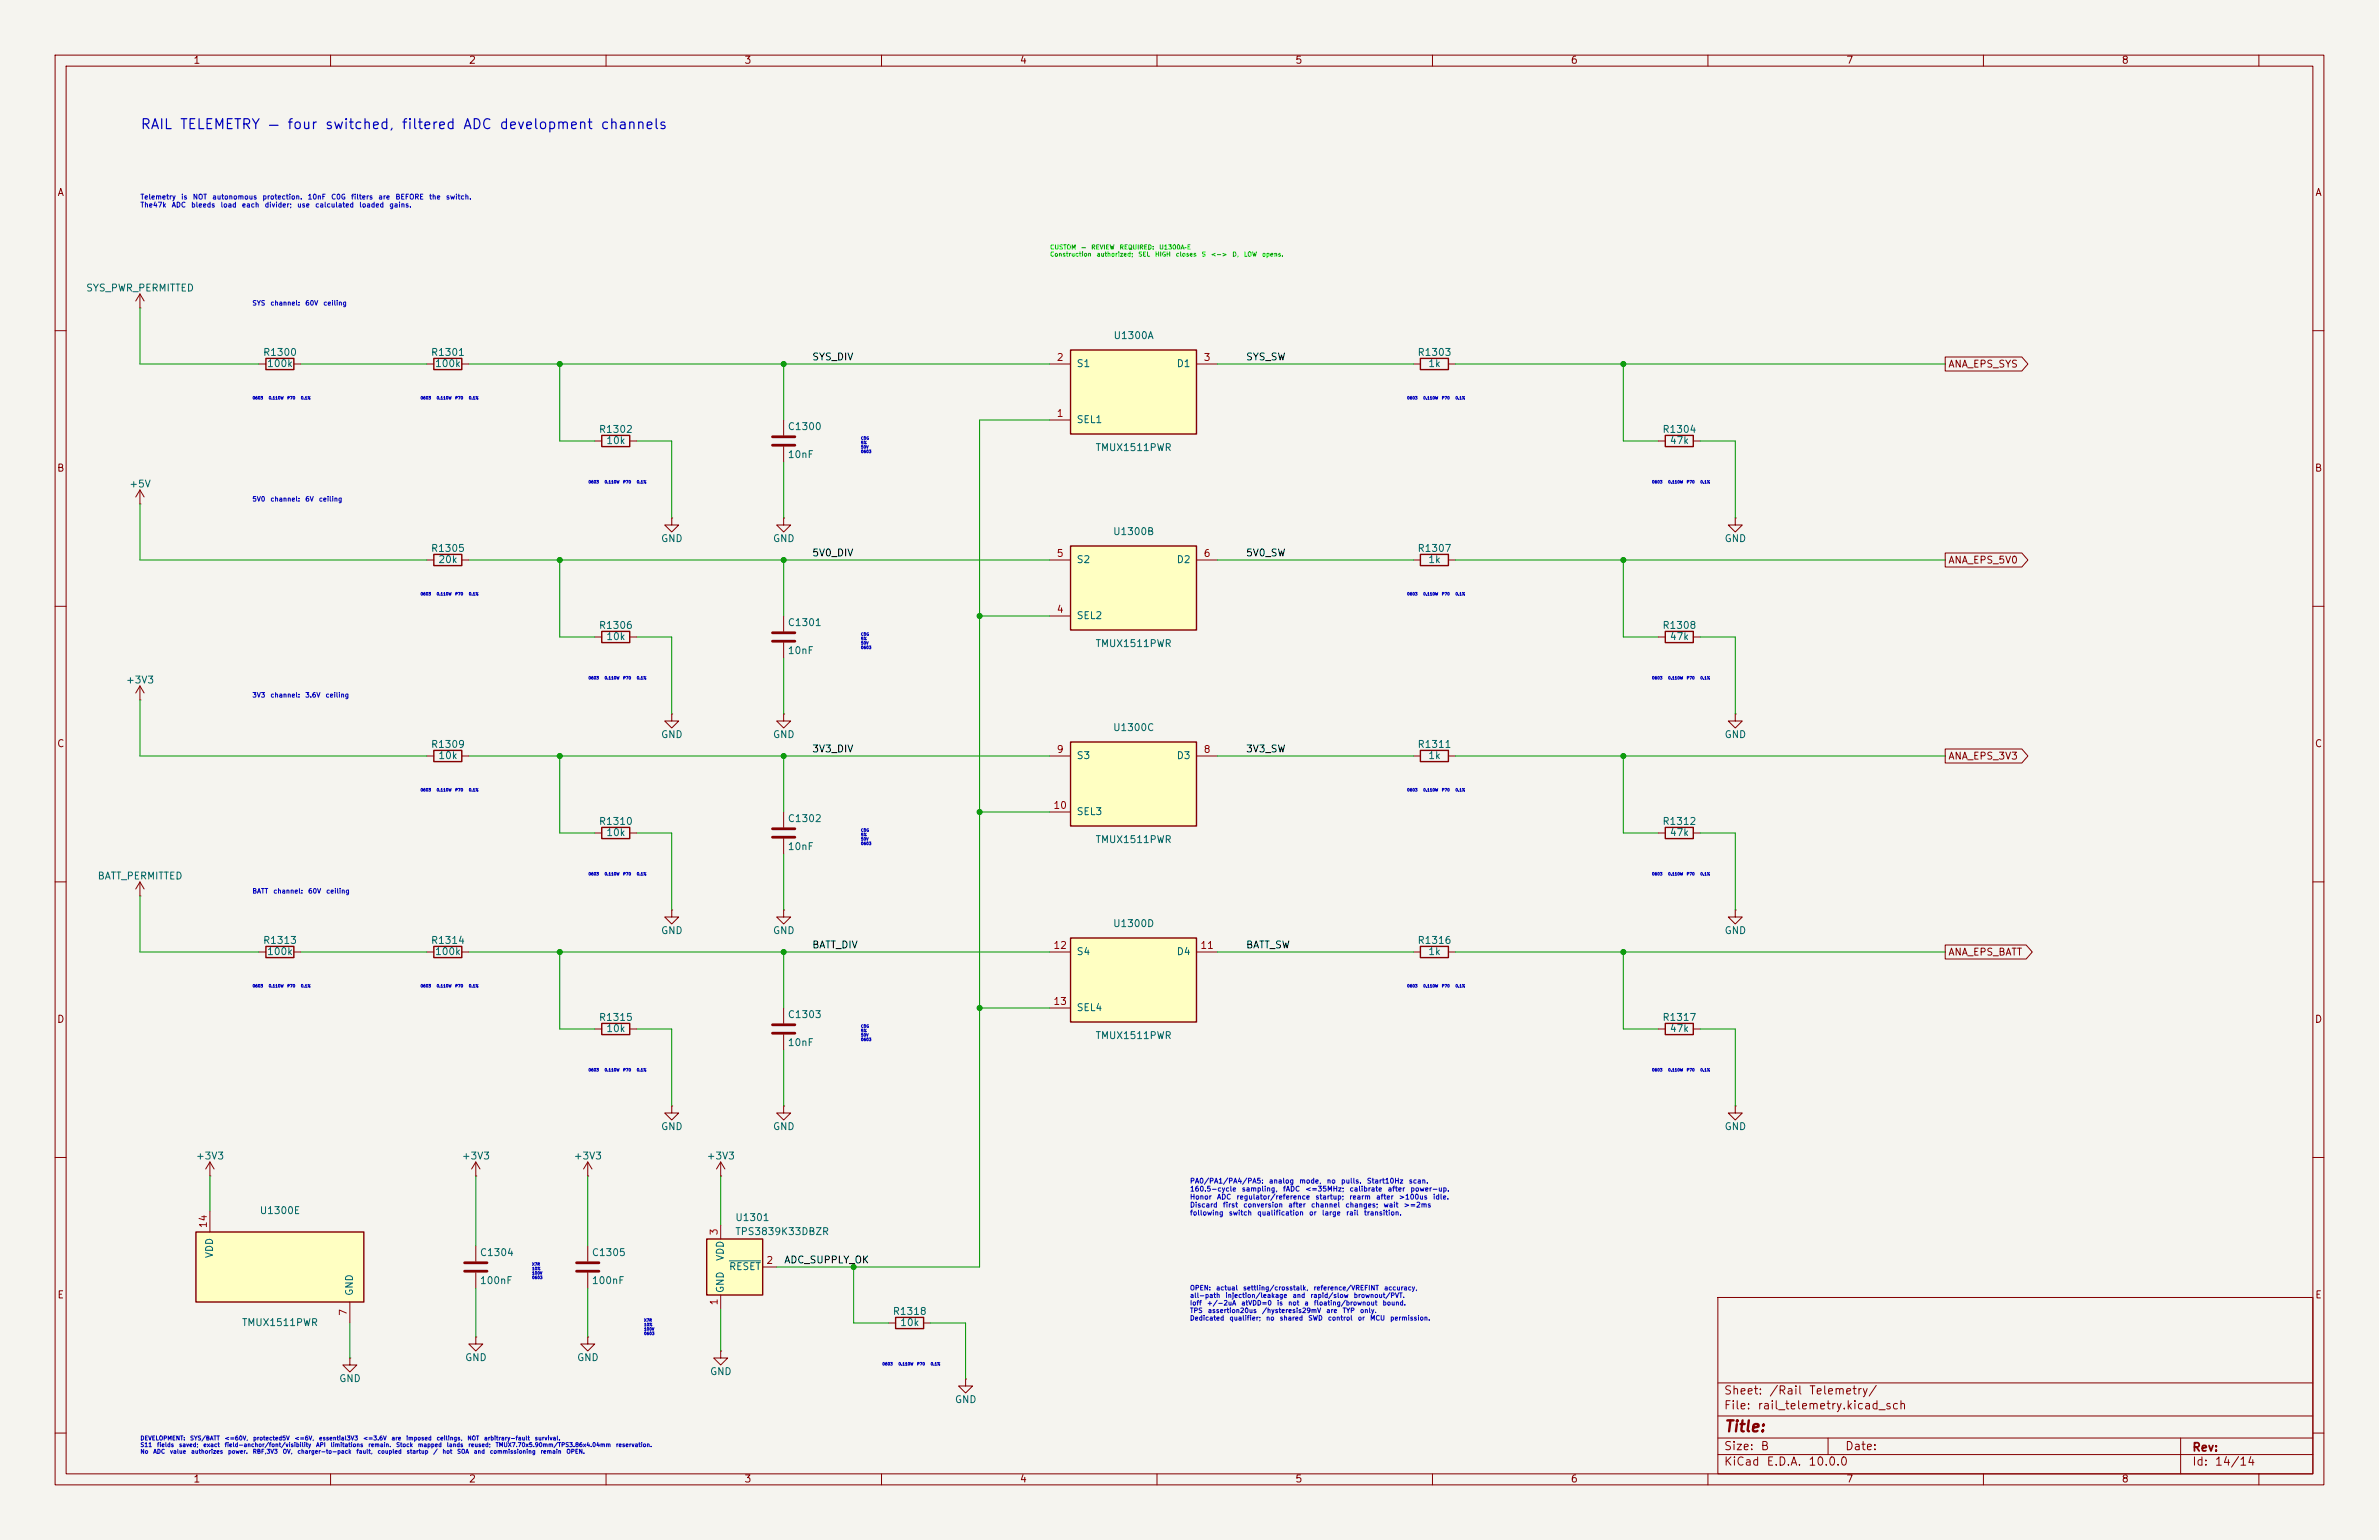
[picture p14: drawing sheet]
<svg xmlns="http://www.w3.org/2000/svg" width="432mm" height="279mm" viewBox="0 0 432 279" stroke-linecap="round" stroke-linejoin="round" font-family="sans-serif">
<defs><g id="words">
<text font-size="2" fill="#840000" x="312.8" y="260.3">Title:</text>
<g font-size="1.8" fill="#0000c2">
<text x="25.4" y="23.9">RAIL</text>
<text x="32.5" y="23.9">TELEMETRY</text>
<text x="48.5" y="23.9">—</text>
<text x="52" y="23.9">four</text>
<text x="58.9" y="23.9">switched,</text>
<text x="72.8" y="23.9">filtered</text>
<text x="83.9" y="23.9">ADC</text>
<text x="90.5" y="23.9">development</text>
<text x="108.9" y="23.9">channels</text>
</g>
<g font-size="1.5" fill="#840000">
<text x="312.8" y="256.1">File:</text>
<text x="312.8" y="253.4">Sheet:</text>
<text x="318.9" y="256.1">rail_telemetry.kicad_sch</text>
<text x="321" y="253.4">/Rail</text>
<text x="328.3" y="253.4">Telemetry/</text>
<text x="312.8" y="263.5">Size:</text>
<text x="319.5" y="263.5">B</text>
<text x="334.8" y="263.5">Date:</text>
<text x="397.8" y="263.7">Rev:</text>
<text x="312.8" y="266.3">KiCad</text>
<text x="320.5" y="266.3">E.D.A.</text>
<text x="328.1" y="266.3">10.0.0</text>
<text x="397.8" y="266.3">Id:</text>
<text x="401.9" y="266.3">14/14</text>
</g>
<g font-size="1.3" fill="#840000">
<text x="35" y="11.9">1</text>
<text x="85" y="11.9">2</text>
<text x="135" y="11.9">3</text>
<text x="185" y="11.9">4</text>
<text x="235" y="11.9">5</text>
<text x="285" y="11.9">6</text>
<text x="335" y="11.9">7</text>
<text x="385" y="11.9">8</text>
<text x="10.3" y="35.9">A</text>
<text x="420.1" y="35.9">A</text>
<text x="353.5" y="67">ANA_EPS_SYS</text>
<text x="10.3" y="85.9">B</text>
<text x="420.1" y="85.9">B</text>
<text x="353.5" y="102.6">ANA_EPS_5V0</text>
<text x="10.3" y="135.9">C</text>
<text x="420.1" y="135.9">C</text>
<text x="353.5" y="138.1">ANA_EPS_3V3</text>
<text x="353.5" y="173.7">ANA_EPS_BATT</text>
<text x="10.3" y="185.9">D</text>
<text x="420.1" y="185.9">D</text>
<text x="10.3" y="235.9">E</text>
<text x="420.1" y="235.9">E</text>
<text x="35" y="269.3">1</text>
<text x="85" y="269.3">2</text>
<text x="135" y="269.3">3</text>
<text x="185" y="269.3">4</text>
<text x="235" y="269.3">5</text>
<text x="285" y="269.3">6</text>
<text x="335" y="269.3">7</text>
<text x="385" y="269.3">8</text>
</g>
<g font-size="1.3" fill="#006464">
<text x="15.5" y="53.2">SYS_PWR_PERMITTED</text>
<text x="47.6" y="64.9">R1300</text>
<text x="78.1" y="64.9">R1301</text>
<text x="202" y="61.8">U1300A</text>
<text x="257.2" y="64.9">R1303</text>
<text x="48.4" y="66.9">100k</text>
<text x="78.9" y="66.9">100k</text>
<text x="195.3" y="66.9">S1</text>
<text x="213.5" y="66.9">D1</text>
<text x="259.1" y="66.9">1k</text>
<text x="195.3" y="77.1">SEL1</text>
<text x="108.6" y="78.8">R1302</text>
<text x="109.9" y="80.9">10k</text>
<text x="142.9" y="78.3">C1300</text>
<text x="142.9" y="83.4">10nF</text>
<text x="198.7" y="82.1">TMUX1511PWR</text>
<text x="301.6" y="78.8">R1304</text>
<text x="303" y="80.9">47k</text>
<text x="23.4" y="88.7">+5V</text>
<text x="78.1" y="100.4">R1305</text>
<text x="119.9" y="98.7">GND</text>
<text x="140.2" y="98.7">GND</text>
<text x="201.9" y="97.4">U1300B</text>
<text x="257.2" y="100.4">R1307</text>
<text x="312.9" y="98.7">GND</text>
<text x="79.5" y="102.5">20k</text>
<text x="195.3" y="102.5">S2</text>
<text x="213.5" y="102.5">D2</text>
<text x="259.1" y="102.5">1k</text>
<text x="142.9" y="113.9">C1301</text>
<text x="195.3" y="112.6">SEL2</text>
<text x="108.6" y="114.4">R1306</text>
<text x="109.9" y="116.4">10k</text>
<text x="142.9" y="119">10nF</text>
<text x="198.7" y="117.7">TMUX1511PWR</text>
<text x="301.6" y="114.4">R1308</text>
<text x="303" y="116.4">47k</text>
<text x="22.8" y="124.3">+3V3</text>
<text x="78.1" y="136">R1309</text>
<text x="119.9" y="134.2">GND</text>
<text x="140.2" y="134.2">GND</text>
<text x="201.9" y="132.9">U1300C</text>
<text x="257.2" y="136">R1311</text>
<text x="312.9" y="134.2">GND</text>
<text x="79.5" y="138">10k</text>
<text x="195.3" y="138">S3</text>
<text x="213.5" y="138">D3</text>
<text x="259.1" y="138">1k</text>
<text x="108.6" y="150">R1310</text>
<text x="142.9" y="149.5">C1302</text>
<text x="195.3" y="148.2">SEL3</text>
<text x="301.6" y="150">R1312</text>
<text x="109.9" y="152">10k</text>
<text x="142.9" y="154.5">10nF</text>
<text x="198.7" y="153.3">TMUX1511PWR</text>
<text x="303" y="152">47k</text>
<text x="17.6" y="159.9">BATT_PERMITTED</text>
<text x="47.6" y="171.6">R1313</text>
<text x="48.4" y="173.6">100k</text>
<text x="78.1" y="171.6">R1314</text>
<text x="78.9" y="173.6">100k</text>
<text x="119.9" y="169.8">GND</text>
<text x="140.2" y="169.8">GND</text>
<text x="195.3" y="173.6">S4</text>
<text x="201.9" y="168.5">U1300D</text>
<text x="213.5" y="173.6">D4</text>
<text x="257.2" y="171.6">R1316</text>
<text x="259.1" y="173.6">1k</text>
<text x="312.9" y="169.8">GND</text>
<text x="108.6" y="185.5">R1315</text>
<text x="142.9" y="185">C1303</text>
<text x="195.3" y="183.7">SEL4</text>
<text x="301.6" y="185.5">R1317</text>
<text x="109.9" y="187.6">10k</text>
<text x="142.9" y="190.1">10nF</text>
<text x="198.7" y="188.8">TMUX1511PWR</text>
<text x="303" y="187.6">47k</text>
<text x="119.9" y="205.3">GND</text>
<text x="140.2" y="205.3">GND</text>
<text x="312.9" y="205.3">GND</text>
<text x="35.5" y="210.7">+3V3</text>
<text x="83.7" y="210.7">+3V3</text>
<text x="104" y="210.7">+3V3</text>
<text x="128.2" y="210.7">+3V3</text>
<text x="47" y="220.6">U1300E</text>
<text x="133.4" y="221.8">U1301</text>
<text x="133.4" y="224.4">TPS3839K33DBZR</text>
<text x="39" y="228.4" transform="rotate(-90 39 228.4)">VDD</text>
<text x="87" y="233.3">100nF</text>
<text x="87" y="228.2">C1304</text>
<text x="107.3" y="233.3">100nF</text>
<text x="107.3" y="228.2">C1305</text>
<text x="131.7" y="228.9" transform="rotate(-90 131.7 228.9)">VDD</text>
<text x="132.2" y="230.7">RESET</text>
<text x="64.4" y="235.2" transform="rotate(-90 64.4 235.2)">GND</text>
<text x="131.7" y="234.7" transform="rotate(-90 131.7 234.7)">GND</text>
<text x="161.9" y="238.9">R1318</text>
<text x="43.8" y="240.9">TMUX1511PWR</text>
<text x="163.3" y="240.9">10k</text>
<text x="61.5" y="251.1">GND</text>
<text x="84.3" y="247.2">GND</text>
<text x="104.6" y="247.2">GND</text>
<text x="128.8" y="249.8">GND</text>
<text x="173.2" y="254.9">GND</text>
</g>
<g font-size="1.3" fill="#0f0f0f">
<text x="147.3" y="65.7">SYS_DIV</text>
<text x="226.1" y="65.7">SYS_SW</text>
<text x="147.3" y="101.3">5V0_DIV</text>
<text x="226.1" y="101.3">5V0_SW</text>
<text x="147.3" y="136.8">3V3_DIV</text>
<text x="226.1" y="136.8">3V3_SW</text>
<text x="147.3" y="172.4">BATT_DIV</text>
<text x="226.1" y="172.4">BATT_SW</text>
<text x="142.2" y="229.5">ADC_SUPPLY_OK</text>
</g>
<g font-size="1.3" fill="#a90000">
<text x="191.7" y="65.8">2</text>
<text x="218.4" y="65.8">3</text>
<text x="191.7" y="75.9">1</text>
<text x="191.7" y="101.3">5</text>
<text x="218.4" y="101.3">6</text>
<text x="191.7" y="111.5">4</text>
<text x="191.7" y="136.9">9</text>
<text x="218.4" y="136.9">8</text>
<text x="191.1" y="147.1">10</text>
<text x="191.1" y="172.5">12</text>
<text x="217.8" y="172.5">11</text>
<text x="191.1" y="182.6">13</text>
<text x="37.8" y="222.9" transform="rotate(-90 37.8 222.9)">14</text>
<text x="130.6" y="224.2" transform="rotate(-90 130.6 224.2)">3</text>
<text x="139" y="229.6">2</text>
<text x="63.2" y="238.8" transform="rotate(-90 63.2 238.8)">7</text>
<text x="130.6" y="236.9" transform="rotate(-90 130.6 236.9)">1</text>
</g>
<g font-size=".9" fill="#0000c2">
<text x="25.4" y="36.4">Telemetry</text>
<text x="25.4" y="37.9">The47k</text>
<text x="31.1" y="37.9">ADC</text>
<text x="32.8" y="36.4">is</text>
<text x="34.6" y="37.9">bleeds</text>
<text x="34.9" y="36.4">NOT</text>
<text x="38.4" y="36.4">autonomous</text>
<text x="39.9" y="37.9">load</text>
<text x="43.8" y="37.9">each</text>
<text x="47.6" y="36.4">protection.</text>
<text x="48" y="37.9">divider;</text>
<text x="53.8" y="37.9">use</text>
<text x="55.8" y="36.4">10nF</text>
<text x="57.1" y="37.9">calculated</text>
<text x="60" y="36.4">C0G</text>
<text x="63.6" y="36.4">filters</text>
<text x="65.1" y="37.9">loaded</text>
<text x="68.6" y="36.4">are</text>
<text x="70.6" y="37.9">gains.</text>
<text x="71.7" y="36.4">BEFORE</text>
<text x="77.8" y="36.4">the</text>
<text x="80.9" y="36.4">switch.</text>
<text x="45.7" y="55.6">SYS</text>
<text x="49" y="55.6">channel:</text>
<text x="55.3" y="55.6">60V</text>
<text x="58.6" y="55.6">ceiling</text>
<text x="45.7" y="91.2">5V0</text>
<text x="49" y="91.2">channel:</text>
<text x="55.3" y="91.2">6V</text>
<text x="57.8" y="91.2">ceiling</text>
<text x="45.7" y="126.8">3V3</text>
<text x="49" y="126.8">channel:</text>
<text x="55.3" y="126.8">3.6V</text>
<text x="59" y="126.8">ceiling</text>
<text x="45.7" y="162.3">BATT</text>
<text x="49.5" y="162.3">channel:</text>
<text x="55.8" y="162.3">60V</text>
<text x="59.1" y="162.3">ceiling</text>
<text x="215.9" y="214.9">PA0/PA1/PA4/PA5:</text>
<text x="230.2" y="214.9">analog</text>
<text x="235.7" y="214.9">mode,</text>
<text x="240.7" y="214.9">no</text>
<text x="243.3" y="214.9">pulls.</text>
<text x="248" y="214.9">Start10Hz</text>
<text x="255.6" y="214.9">scan.</text>
<text x="215.9" y="216.4">160.5-cycle</text>
<text x="215.9" y="217.8">Honor</text>
<text x="215.9" y="219.3">Discard</text>
<text x="215.9" y="220.7">following</text>
<text x="220.8" y="217.8">ADC</text>
<text x="221.9" y="219.3">first</text>
<text x="222.9" y="220.7">switch</text>
<text x="224.3" y="217.8">regulator/reference</text>
<text x="225.3" y="216.4">sampling,</text>
<text x="225.6" y="219.3">conversion</text>
<text x="228.1" y="220.7">qualification</text>
<text x="232.8" y="216.4">fADC</text>
<text x="233.7" y="219.3">after</text>
<text x="236.8" y="216.4">&lt;=35MHz;</text>
<text x="237.5" y="220.7">or</text>
<text x="237.9" y="219.3">channel</text>
<text x="238.7" y="217.8">startup;</text>
<text x="239.9" y="220.7">large</text>
<text x="244.1" y="219.3">changes;</text>
<text x="244.2" y="220.7">rail</text>
<text x="244.8" y="217.8">rearm</text>
<text x="244.9" y="216.4">calibrate</text>
<text x="247.5" y="220.7">transition.</text>
<text x="249.7" y="217.8">after</text>
<text x="251" y="219.3">wait</text>
<text x="251.8" y="216.4">after</text>
<text x="253.8" y="217.8">&gt;100us</text>
<text x="254.7" y="219.3">&gt;=2ms</text>
<text x="255.9" y="216.4">power-up.</text>
<text x="260" y="217.8">idle.</text>
<text x="215.9" y="234.3">OPEN:</text>
<text x="215.9" y="235.7">all-path</text>
<text x="215.9" y="237">Ioff</text>
<text x="215.9" y="238.4">TPS</text>
<text x="215.9" y="239.8">Dedicated</text>
<text x="219" y="237">+/-2uA</text>
<text x="219.1" y="238.4">assertion20us</text>
<text x="220.6" y="234.3">actual</text>
<text x="222.3" y="235.7">injection/leakage</text>
<text x="223.1" y="239.8">qualifier;</text>
<text x="225.2" y="237">atVDD=0</text>
<text x="225.5" y="234.3">settling/crosstalk,</text>
<text x="229" y="238.4">/hysteresis29mV</text>
<text x="229.7" y="239.8">no</text>
<text x="231.7" y="237">is</text>
<text x="232.2" y="239.8">shared</text>
<text x="233.7" y="237">not</text>
<text x="234.5" y="235.7">and</text>
<text x="236.7" y="237">a</text>
<text x="237.4" y="239.8">SWD</text>
<text x="237.8" y="235.7">rapid/slow</text>
<text x="238.3" y="234.3">reference/VREFINT</text>
<text x="238.4" y="237">floating/brownout</text>
<text x="240.6" y="238.4">are</text>
<text x="240.9" y="239.8">control</text>
<text x="243.6" y="238.4">TYP</text>
<text x="245.6" y="235.7">brownout/PVT.</text>
<text x="246.4" y="239.8">or</text>
<text x="246.8" y="238.4">only.</text>
<text x="248.6" y="239.8">MCU</text>
<text x="250.9" y="237">bound.</text>
<text x="251.1" y="234.3">accuracy,</text>
<text x="252.2" y="239.8">permission.</text>
</g>
<g font-size=".8" fill="#0f0">
<text x="190.5" y="45.5">CUSTOM</text>
<text x="190.5" y="46.7">Construction</text>
<text x="196.2" y="45.5">—</text>
<text x="198" y="45.5">REVIEW</text>
<text x="198.9" y="46.7">authorized;</text>
<text x="203.1" y="45.5">REQUIRED:</text>
<text x="206.5" y="46.7">SEL</text>
<text x="209.6" y="46.7">HIGH</text>
<text x="210.3" y="45.5">U1300A–E</text>
<text x="213.3" y="46.7">closes</text>
<text x="218" y="46.7">S</text>
<text x="219.7" y="46.7">&lt;-&gt;</text>
<text x="223.6" y="46.7">D,</text>
<text x="225.7" y="46.7">LOW</text>
<text x="229" y="46.7">opens.</text>
</g>
<g font-size=".8" fill="#0000c2">
<text x="25.4" y="261.5">DEVELOPMENT:</text>
<text x="25.4" y="262.7">S11</text>
<text x="25.4" y="263.9">No</text>
<text x="27.7" y="263.9">ADC</text>
<text x="28.4" y="262.7">fields</text>
<text x="30.8" y="263.9">value</text>
<text x="32.4" y="262.7">saved;</text>
<text x="34.4" y="261.5">SYS/BATT</text>
<text x="34.6" y="263.9">authorizes</text>
<text x="36.8" y="262.7">exact</text>
<text x="40.7" y="261.5">&lt;=60V,</text>
<text x="40.7" y="262.7">field-anchor/font/visibility</text>
<text x="41.3" y="263.9">power.</text>
<text x="45.8" y="263.9">RBF,3V3</text>
<text x="45.9" y="261.5">protected5V</text>
<text x="51.2" y="263.9">OV,</text>
<text x="53.4" y="261.5">&lt;=6V,</text>
<text x="53.9" y="263.9">charger-to-pack</text>
<text x="57.3" y="262.7">API</text>
<text x="57.8" y="261.5">essential3V3</text>
<text x="59.9" y="262.7">limitations</text>
<text x="64.6" y="263.9">fault,</text>
<text x="65.8" y="261.5">&lt;=3.6V</text>
<text x="66.8" y="262.7">remain.</text>
<text x="68.5" y="263.9">coupled</text>
<text x="71" y="261.5">are</text>
<text x="71.8" y="262.7">Stock</text>
<text x="73.6" y="261.5">imposed</text>
<text x="73.7" y="263.9">startup</text>
<text x="75.8" y="262.7">mapped</text>
<text x="78.6" y="263.9">/</text>
<text x="79.2" y="261.5">ceilings,</text>
<text x="80.2" y="263.9">hot</text>
<text x="81" y="262.7">lands</text>
<text x="82.9" y="263.9">SOA</text>
<text x="84.8" y="261.5">NOT</text>
<text x="84.9" y="262.7">reused;</text>
<text x="85.9" y="263.9">and</text>
<text x="87.8" y="261.5">arbitrary-fault</text>
<text x="88.8" y="263.9">commissioning</text>
<text x="89.9" y="262.7">TMUX7.70x5.90mm/TPS3.86x4.04mm</text>
<text x="97" y="261.5">survival.</text>
<text x="98" y="263.9">remain</text>
<text x="102.7" y="263.9">OPEN.</text>
<text x="111.7" y="262.7">reservation.</text>
</g>
<g font-size=".5" fill="#0000c2">
<text x="45.8" y="72.6">0603</text>
<text x="48.7" y="72.6">0.110W</text>
<text x="52.1" y="72.6">P70</text>
<text x="54.6" y="72.6">0.1%</text>
<text x="76.3" y="72.6">0603</text>
<text x="79.2" y="72.6">0.110W</text>
<text x="82.6" y="72.6">P70</text>
<text x="85" y="72.6">0.1%</text>
<text x="255.3" y="72.6">0603</text>
<text x="258.3" y="72.6">0.110W</text>
<text x="261.6" y="72.6">P70</text>
<text x="264.1" y="72.6">0.1%</text>
<text x="156.2" y="79.9">C0G</text>
<text x="156.2" y="80.7">5%</text>
<text x="156.2" y="81.5">50V</text>
<text x="156.2" y="82.3">0603</text>
<text x="106.8" y="87.8">0603</text>
<text x="109.7" y="87.8">0.110W</text>
<text x="113" y="87.8">P70</text>
<text x="115.5" y="87.8">0.1%</text>
<text x="299.8" y="87.8">0603</text>
<text x="302.7" y="87.8">0.110W</text>
<text x="306.1" y="87.8">P70</text>
<text x="308.6" y="87.8">0.1%</text>
<text x="76.3" y="108.1">0603</text>
<text x="79.2" y="108.1">0.110W</text>
<text x="82.6" y="108.1">P70</text>
<text x="85" y="108.1">0.1%</text>
<text x="255.3" y="108.1">0603</text>
<text x="258.3" y="108.1">0.110W</text>
<text x="261.6" y="108.1">P70</text>
<text x="264.1" y="108.1">0.1%</text>
<text x="156.2" y="115.4">C0G</text>
<text x="156.2" y="116.2">5%</text>
<text x="156.2" y="117.1">50V</text>
<text x="156.2" y="117.9">0603</text>
<text x="106.8" y="123.4">0603</text>
<text x="109.7" y="123.4">0.110W</text>
<text x="113" y="123.4">P70</text>
<text x="115.5" y="123.4">0.1%</text>
<text x="299.8" y="123.4">0603</text>
<text x="302.7" y="123.4">0.110W</text>
<text x="306.1" y="123.4">P70</text>
<text x="308.6" y="123.4">0.1%</text>
<text x="76.3" y="143.7">0603</text>
<text x="79.2" y="143.7">0.110W</text>
<text x="82.6" y="143.7">P70</text>
<text x="85" y="143.7">0.1%</text>
<text x="255.3" y="143.7">0603</text>
<text x="258.3" y="143.7">0.110W</text>
<text x="261.6" y="143.7">P70</text>
<text x="264.1" y="143.7">0.1%</text>
<text x="156.2" y="151">C0G</text>
<text x="156.2" y="151.8">5%</text>
<text x="156.2" y="152.6">50V</text>
<text x="156.2" y="153.4">0603</text>
<text x="106.8" y="158.9">0603</text>
<text x="109.7" y="158.9">0.110W</text>
<text x="113" y="158.9">P70</text>
<text x="115.5" y="158.9">0.1%</text>
<text x="299.8" y="158.9">0603</text>
<text x="302.7" y="158.9">0.110W</text>
<text x="306.1" y="158.9">P70</text>
<text x="308.6" y="158.9">0.1%</text>
<text x="45.8" y="179.3">0603</text>
<text x="48.7" y="179.3">0.110W</text>
<text x="52.1" y="179.3">P70</text>
<text x="54.6" y="179.3">0.1%</text>
<text x="76.3" y="179.3">0603</text>
<text x="79.2" y="179.3">0.110W</text>
<text x="82.6" y="179.3">P70</text>
<text x="85" y="179.3">0.1%</text>
<text x="255.3" y="179.3">0603</text>
<text x="258.3" y="179.3">0.110W</text>
<text x="261.6" y="179.3">P70</text>
<text x="264.1" y="179.3">0.1%</text>
<text x="156.2" y="186.6">C0G</text>
<text x="156.2" y="187.4">5%</text>
<text x="156.2" y="188.2">50V</text>
<text x="156.2" y="189">0603</text>
<text x="106.8" y="194.5">0603</text>
<text x="109.7" y="194.5">0.110W</text>
<text x="113" y="194.5">P70</text>
<text x="115.5" y="194.5">0.1%</text>
<text x="299.8" y="194.5">0603</text>
<text x="302.7" y="194.5">0.110W</text>
<text x="306.1" y="194.5">P70</text>
<text x="308.6" y="194.5">0.1%</text>
<text x="96.5" y="229.7">X7R</text>
<text x="96.5" y="230.5">10%</text>
<text x="96.5" y="231.4">100V</text>
<text x="96.5" y="232.2">0603</text>
<text x="116.8" y="239.9">X7R</text>
<text x="116.8" y="240.7">10%</text>
<text x="116.8" y="241.5">100V</text>
<text x="116.8" y="242.3">0603</text>
<text x="160.1" y="247.8">0603</text>
<text x="163" y="247.8">0.110W</text>
<text x="166.4" y="247.8">P70</text>
<text x="168.9" y="247.8">0.1%</text>
</g>
</g></defs>
<path d="M0 0h431.8v279.4h-431.8z" fill="#f5f4ef" stroke="#f5f4ef" stroke-width=".18"/>
<g fill="none" stroke="#840000" stroke-width=".18">
<path d="M10 10h411.8v259.4h-411.8zM12 12h407.8v255.4h-407.8zM60 10v2M110 10v2M160 10v2M210 10v2M260 10v2M310 10v2M360 10v2M410 10v2M10 60h2M77.5 66h1.2"/>
<path d="M83.8 66h1.3M419.8 60h2M10 110h2M107.9 115.6h1.3M114.3 115.6h1.3M419.8 110h2M10 160h2M142.2 147.3v2.8M142.2 152.1v2.8M419.8 160h2M10 210h2M130.8 213.4h.1"/>
<path d="M130.8 210.8l-.8 1.3M130.8 210.8l.8 1.3M130.8 210.8v2.6M419.8 210h2M311.8 235.4h108v32h-108zM10 260h2M86.4 242.6v1.2h1.2l-1.2 1.3-1.3-1.3h1.3M86.4 242.6h.1M106.7 242.6v1.2h1.2l-1.2 1.3-1.3-1.3h1.3M106.7 242.6h.1M130.8 245.1v1.3h1.3l-1.3 1.3-1.3-1.3h1.3M130.8 245.1h.1"/>
<path d="M311.8 256.9h108M311.8 250.9h108M419.8 260h2M60 267.4v2M110 267.4v2M160 267.4v2M210 267.4v2M260 267.4v2M310 267.4v2M311.8 263.9h108M311.8 260.9h108M331.8 260.9v3"/>
<path d="M360 267.4v2M395.8 260.9v6.5M410 267.4v2"/>
</g>
<path d="M78.7 65h5.1v2.1h-5.1zM109.2 114.6h5.1v2h-5.1z" fill="none" stroke="#840000" stroke-width=".25"/>
<path d="M140.2 150.4h4.1M140.2 151.9h4.1" fill="none" stroke="#840000" stroke-width=".51"/>
<path d="M128.3 224.8h10.1v10.2h-10.1z" fill="#ffffc2"/>
<path d="M48.3 65h5v2.1h-5zM128.3 224.8h10.1v10.2h-10.1zM162.6 239h5v2h-5z" fill="none" stroke="#840000" stroke-width=".25"/>
<g fill="none" stroke="#840000" stroke-width=".18">
<path d="M25.4 55.9h.1M25.4 53.3v2.6M25.4 53.3l-.8 1.3M25.4 53.3l.8 1.3M47 66h1.3M53.3 66h1.3M25.4 91.4h.1M25.4 88.9v2.5M25.4 88.9l-.8 1.3M25.4 88.9l.8 1.3M25.4 162.6h.1M25.4 160l-.8 1.3"/>
<path d="M25.4 160l.8 1.3M25.4 160v2.6M86.4 213.4h.1M86.4 210.8l-.8 1.3M86.4 210.8l.7 1.3M86.4 210.8v2.6M106.7 213.4h.1M106.7 210.8l-.8 1.3M106.7 210.8l.7 1.3M106.7 210.8v2.6M86.4 226.1v2.8M86.4 230.9v2.8"/>
<path d="M106.7 226.1v2.8M106.7 230.9v2.8M130.8 222.3v2.5M130.8 235v2.5M138.4 229.9h2.6M63.5 246.4v1.3h1.3l-1.3 1.2-1.3-1.2h1.3M63.5 246.4h.1M161.3 240h1.3M167.6 240h1.3M175.3 250.2v1.3h1.2l-1.2 1.2-1.3-1.2h1.3M175.3 250.2h.1"/>
</g>
<path d="M132.4 228.8h5.6" fill="none" stroke="#006464" stroke-width=".18"/>
<path d="M84.3 229.1h4.1M84.3 230.6h4.1M104.6 229.1h4.1M104.6 230.6h4.1" fill="none" stroke="#840000" stroke-width=".51"/>
<path d="M35.6 223.5h30.4v12.7h-30.4z" fill="#ffffc2"/>
<path d="M109.2 79h5.1v2h-5.1zM257.8 65h5.1v2.1h-5.1zM302.3 79h5v2h-5zM78.7 100.6h5.1v2h-5.1zM257.8 100.6h5.1v2h-5.1zM78.7 136.1h5.1v2.1h-5.1zM257.8 136.1h5.1v2.1h-5.1zM302.3 150.1h5v2h-5zM48.3 171.7h5v2h-5zM78.7 171.7h5.1v2h-5.1zM257.8 171.7h5.1v2h-5.1zM35.6 223.5h30.4v12.7h-30.4z" fill="none" stroke="#840000" stroke-width=".25"/>
<g fill="none" stroke="#840000" stroke-width=".18">
<path d="M142.2 76.2v2.8M256.5 66h1.3M262.9 66h1.3M107.9 80h1.3M114.3 80h1.3M121.9 94v1.3h1.3l-1.3 1.2-1.3-1.2h1.3M121.9 94h.1M142.2 94v1.3h1.3l-1.3 1.2-1.2-1.2h1.2M142.2 94h.1M142.2 81v2.8M301 80h1.3M307.3 80h1.3"/>
<path d="M315 94v1.3h1.2l-1.2 1.2-1.3-1.2h1.3M315 94h.1M77.5 101.6h1.2M83.8 101.6h1.3M142.2 111.8v2.8M142.2 116.6v2.8M256.5 101.6h1.3M262.9 101.6h1.3M25.4 127h.1M25.4 124.5l-.8 1.2M25.4 124.5l.8 1.2M25.4 124.5v2.5"/>
<path d="M77.5 137.2h1.2M83.8 137.2h1.3M256.5 137.2h1.3M262.9 137.2h1.3M301 151.1h1.3M307.3 151.1h1.3M47 172.7h1.3M53.3 172.7h1.3M77.5 172.7h1.2M83.8 172.7h1.3M256.5 172.7h1.3M262.9 172.7h1.3"/>
<path d="M315 165.1v1.3h1.2l-1.2 1.2-1.3-1.2h1.3M315 165.1h.1M38.1 213.4h.1M38.1 210.8v2.6M38.1 219.7v3.8M38.1 210.8l-.8 1.3M38.1 210.8l.8 1.3M63.5 236.2v3.8"/>
</g>
<path d="M140.2 79.2h4.1M140.2 80.8h4.1M140.2 114.8h4.1M140.2 116.3h4.1" fill="none" stroke="#840000" stroke-width=".51"/>
<path d="M194.3 99.1h22.9v15.2h-22.9z" fill="#ffffc2"/>
<path d="M194.3 99.1h22.9v15.2h-22.9z" fill="none" stroke="#840000" stroke-width=".25"/>
<path d="M190.5 111.8h3.8M190.5 101.6h3.8M217.2 101.6h3.8" fill="none" stroke="#840000" stroke-width=".18"/>
<path d="M194.3 63.5h22.9v15.2h-22.9z" fill="#ffffc2"/>
<path d="M194.3 63.5h22.9v15.2h-22.9z" fill="none" stroke="#840000" stroke-width=".25"/>
<path d="M190.5 76.2h3.8M190.5 66h3.8M217.2 66h3.8" fill="none" stroke="#840000" stroke-width=".18"/>
<path d="M194.3 134.6h22.9v15.3h-22.9z" fill="#ffffc2"/>
<path d="M302.3 114.6h5v2h-5zM194.3 134.6h22.9v15.3h-22.9z" fill="none" stroke="#840000" stroke-width=".25"/>
<path d="M301 115.6h1.3M307.3 115.6h1.3M190.5 137.2h3.8M217.2 137.2h3.8M315 129.5v1.3h1.2l-1.2 1.3-1.3-1.3h1.3M315 129.5h.1M190.5 147.3h3.8" fill="none" stroke="#840000" stroke-width=".18"/>
<path d="M194.3 170.2h22.9v15.2h-22.9z" fill="#ffffc2"/>
<path d="M109.2 150.1h5.1v2h-5.1zM194.3 170.2h22.9v15.2h-22.9zM109.2 185.7h5.1v2h-5.1zM302.3 185.7h5v2h-5z" fill="none" stroke="#840000" stroke-width=".25"/>
<g fill="none" stroke="#840000" stroke-width=".18">
<path d="M353.1 64.8h13.9l1.1 1.2-1.1 1.3h-13.9zM353.1 100.3h13.9l1.1 1.3-1.1 1.3h-13.9zM121.9 129.5v1.3h1.3l-1.3 1.3-1.3-1.3h1.3M121.9 129.5h.1M142.2 129.5v1.3h1.3l-1.3 1.3-1.2-1.3h1.2M142.2 129.5h.1M353.1 135.9h13.9l1.1 1.3-1.1 1.2h-13.9zM107.9 151.1h1.3M114.3 151.1h1.3M121.9 165.1v1.3h1.3l-1.3 1.2-1.3-1.2h1.3M121.9 165.1h.1M142.2 165.1v1.3h1.3l-1.3 1.2-1.2-1.2h1.2"/>
<path d="M142.2 165.1h.1M190.5 172.7h3.8M217.2 172.7h3.8M353.1 171.4h14.7l1.1 1.3-1.1 1.3h-14.7zM107.9 186.7h1.3M114.3 186.7h1.3M142.2 182.9v2.8M142.2 187.7v2.8M190.5 182.9h3.8M301 186.7h1.3M307.3 186.7h1.3M121.9 200.7v1.2h1.3l-1.3 1.3-1.3-1.3h1.3"/>
<path d="M121.9 200.7h.1M142.2 200.7v1.2h1.3l-1.3 1.3-1.2-1.3h1.2M142.2 200.7h.1M315 200.7v1.2h1.2l-1.2 1.3-1.3-1.3h1.3M315 200.7h.1"/>
</g>
<path d="M140.2 185.9h4.1M140.2 187.5h4.1" fill="none" stroke="#840000" stroke-width=".51"/>
<g fill="none" stroke="#009600" stroke-width=".18">
<path d="M25.4 55.9v10.1h21.6M54.6 66h22.9M85.1 66h105.4M101.6 66v14h6.3M142.2 66v10.2M190.5 76.2h-12.7v153.7h-36.8M221 66h35.5M264.2 66h88.9M294.6 66v14h6.4M25.4 91.4v10.2h52.1M115.6 80h6.3v14M142.2 83.8v10.2"/>
<path d="M308.6 80h6.4v14M85.1 101.6h105.4M101.6 101.6v14h6.3M115.6 115.6h6.3v13.9M142.2 101.6v10.2M142.2 119.4v10.1M177.8 111.8h12.7M221 101.6h35.5M264.2 101.6h88.9M294.6 101.6v14h6.4M308.6 115.6h6.4v13.9M25.4 127v10.2h52.1"/>
<path d="M85.1 137.2h105.4M101.6 137.2v13.9h6.3M142.2 137.2v10.1M221 137.2h35.5M264.2 137.2h88.9M294.6 137.2v13.9h6.4M115.6 151.1h6.3v14M142.2 154.9v10.2M177.8 147.3h12.7M308.6 151.1h6.4v14M25.4 162.6v10.1h21.6M54.6 172.7h22.9"/>
<path d="M85.1 172.7h105.4M101.6 172.7v14h6.3M142.2 172.7v10.2M221 172.7h35.5M264.2 172.7h88.9M294.6 172.7v14h6.4M115.6 186.7h6.3v14M142.2 190.5v10.2M177.8 182.9h12.7M308.6 186.7h6.4v14M38.1 213.4v6.3M86.4 213.4v12.7"/>
<path d="M106.7 213.4v12.7M130.8 213.4v8.9M86.4 233.7v8.9M106.7 233.7v8.9M130.8 237.5v7.6M154.9 229.9v10.1h6.4M63.5 240v6.4M168.9 240h6.4v10.2"/>
</g>
<g fill="#009600" stroke="#009600" stroke-width=".18">
<circle cx="294.6" cy="66" r=".46"/>
<circle cx="294.6" cy="137.2" r=".46"/>
<circle cx="294.6" cy="101.6" r=".46"/>
<circle cx="294.6" cy="172.7" r=".46"/>
<circle cx="142.2" cy="172.7" r=".46"/>
<circle cx="101.6" cy="101.6" r=".46"/>
<circle cx="101.6" cy="137.2" r=".46"/>
<circle cx="101.6" cy="172.7" r=".46"/>
<circle cx="177.8" cy="147.3" r=".46"/>
<circle cx="177.8" cy="182.9" r=".46"/>
<circle cx="177.8" cy="111.8" r=".46"/>
<circle cx="154.9" cy="229.9" r=".46"/>
<circle cx="142.2" cy="101.6" r=".46"/>
<circle cx="142.2" cy="137.2" r=".46"/>
<circle cx="142.2" cy="66" r=".46"/>
<circle cx="101.6" cy="66" r=".46"/>
</g>
<use href="#words"/>
</svg>
